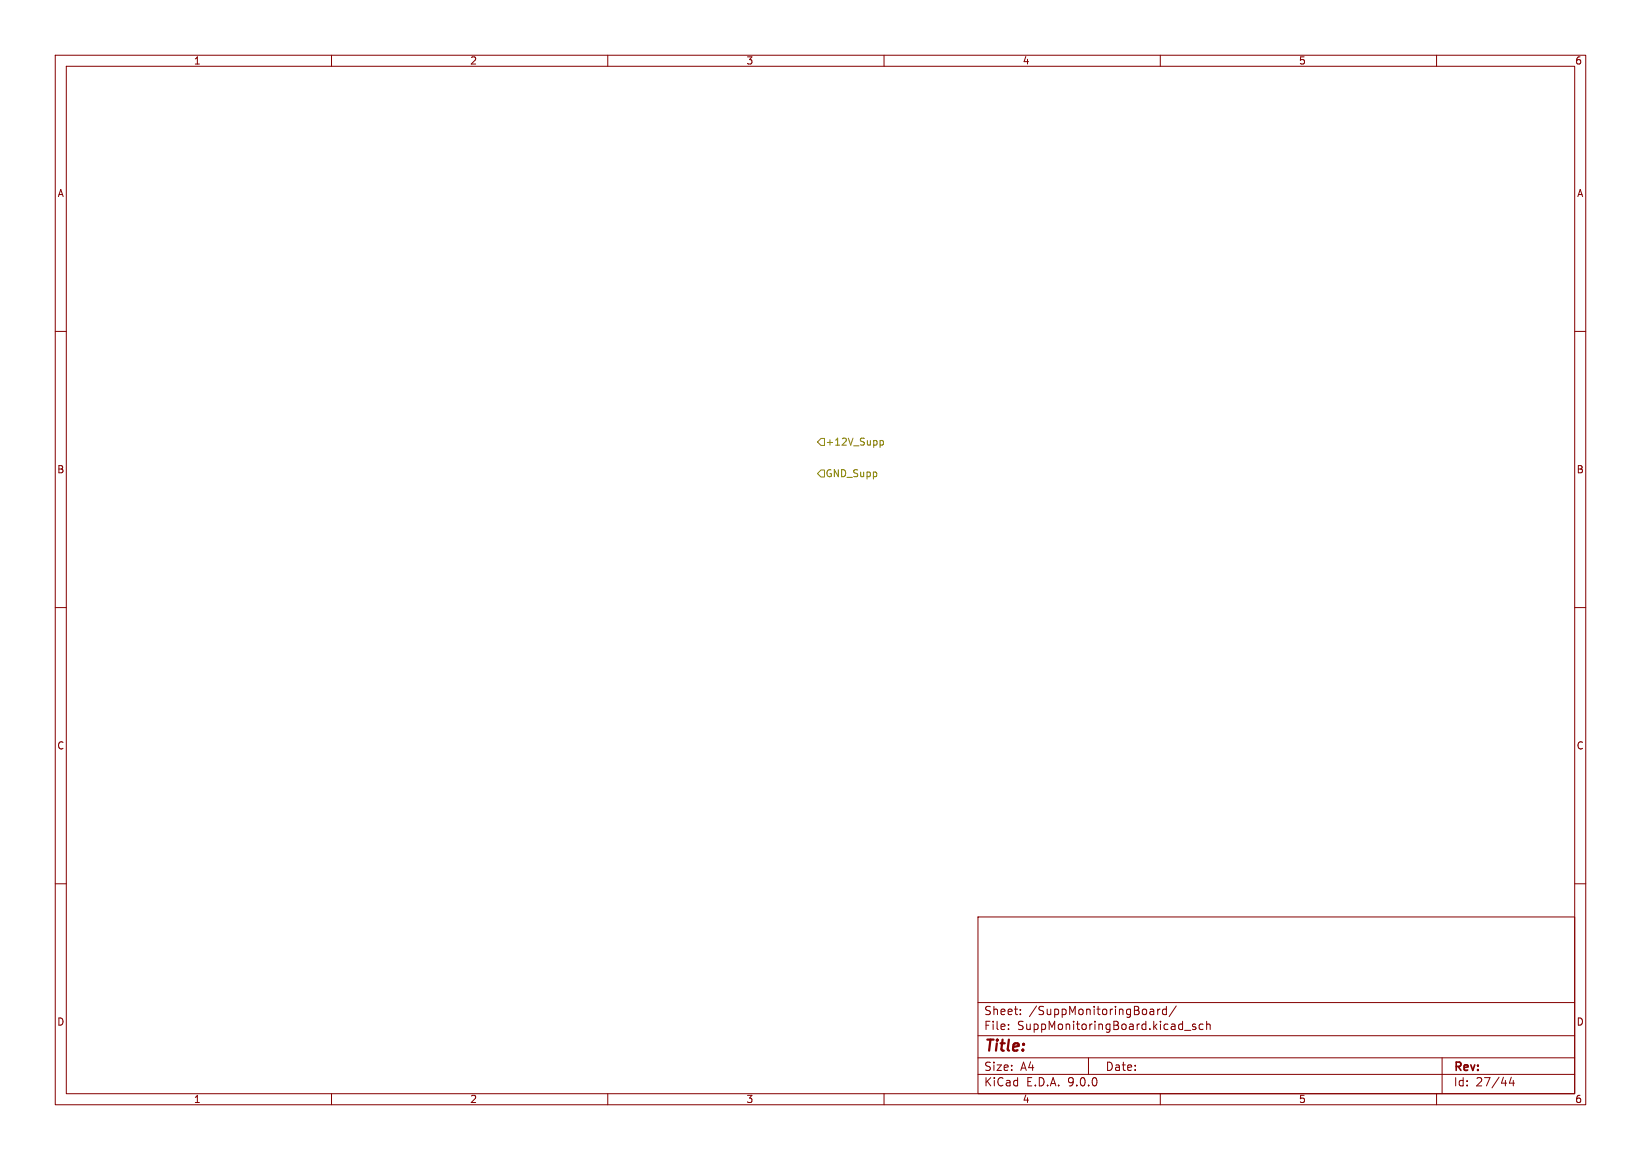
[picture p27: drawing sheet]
<svg xmlns="http://www.w3.org/2000/svg" width="297mm" height="210mm" viewBox="0 0 297 210" stroke-linecap="round" stroke-linejoin="round" font-family="sans-serif">
<defs><g id="words">
<text font-size="2.8" fill="#840000" x="178" y="190.9">Title:</text>
<g font-size="2.1" fill="#840000">
<text x="178" y="184">Sheet:</text>
<text x="186.2" y="184">/SuppMonitoringBoard/</text>
<text x="178" y="186.7">File:</text>
<text x="184.1" y="186.7">SuppMonitoringBoard.kicad_sch</text>
<text x="178" y="196.9">KiCad</text>
<text x="178" y="194.1">Size:</text>
<text x="184.7" y="194.1">A4</text>
<text x="185.7" y="196.9">E.D.A.</text>
<text x="193.3" y="196.9">9.0.0</text>
<text x="200" y="194.1">Date:</text>
<text x="263" y="194.3">Rev:</text>
<text x="263" y="196.9">Id:</text>
<text x="267.1" y="196.9">27/44</text>
</g>
<g font-size="1.8" fill="#840000">
<text x="35" y="11.9">1</text>
<text x="85" y="11.9">2</text>
<text x="135" y="11.9">3</text>
<text x="185" y="11.9">4</text>
<text x="235" y="11.9">5</text>
<text x="285" y="11.9">6</text>
<text x="10.3" y="35.9">A</text>
<text x="285.3" y="35.9">A</text>
<text x="10.3" y="85.9">B</text>
<text x="285.3" y="85.9">B</text>
<text x="10.3" y="135.9">C</text>
<text x="285.3" y="135.9">C</text>
<text x="10.3" y="185.9">D</text>
<text x="285.3" y="185.9">D</text>
<text x="35" y="199.9">1</text>
<text x="85" y="199.9">2</text>
<text x="135" y="199.9">3</text>
<text x="185" y="199.9">4</text>
<text x="235" y="199.9">5</text>
<text x="285" y="199.9">6</text>
</g>
<g font-size="1.8" fill="#848400">
<text x="149.3" y="80.9">+12V_Supp</text>
<text x="149.3" y="86.6">GND_Supp</text>
</g>
</g></defs>
<path d="M0 0h297v210h-297z" fill="#fff" stroke="#fff" stroke-width=".18"/>
<g fill="none" stroke="#840000" stroke-width=".18">
<path d="M10 10h277v190h-277zM12 12h273v186h-273zM60 10v2M110 10v2M160 10v2M210 10v2M260 10v2M10 60h2M285 60h2M10 110h2M285 110h2M10 160h2"/>
<path d="M177 166h108v32h-108zM285 160h2M60 198v2M110 198v2M160 198v2M177 194.5h108M177 191.5h108M177 187.5h108M177 181.5h108M182.5 186.3v.1M182.5 185.5v.1M184.7 183.6v.1"/>
<path d="M184.7 182.8v.1M197 191.5v3M208.3 182.7h.3l.2 .2v.8M208.8 183.6l-.5 .1M208.8 183.1h-.5M209.5 182.7v1M210 182.7l-.3 .1-.2 .2M210 198v2M211.1 182.8l-.4-.1-.3 .3v.4l.1 .2h.6M211.1 182.2v1.5M212.9 182.1l-1.3 2M214.4 186.5h1.1"/>
<path d="M216.4 185.5l-.4-.1-.2 .2 .1 .2 .5 .2v.3h-.6M217.7 185.5l-.4-.1-.3 .3v.4l.2 .2h.5M218.4 185.5l.2-.1 .4 .1v.9M218.4 184.9v1.5M260 198v2M261 191.5v6.5M273.5 195l-.3 1.1h.9M273.9 195.6v1"/>
</g>
<path d="M148.6 79.4h.6v1.2h-.6l-.6-.6zM159.3 79.7v1.3M159.3 79.8l.3-.1 .3 .3-.1 .5h-.5M148.6 85.1h.6v1.3h-.6l-.6-.7z" fill="none" stroke="#848400" stroke-width=".18"/>
<use href="#words"/>
</svg>
